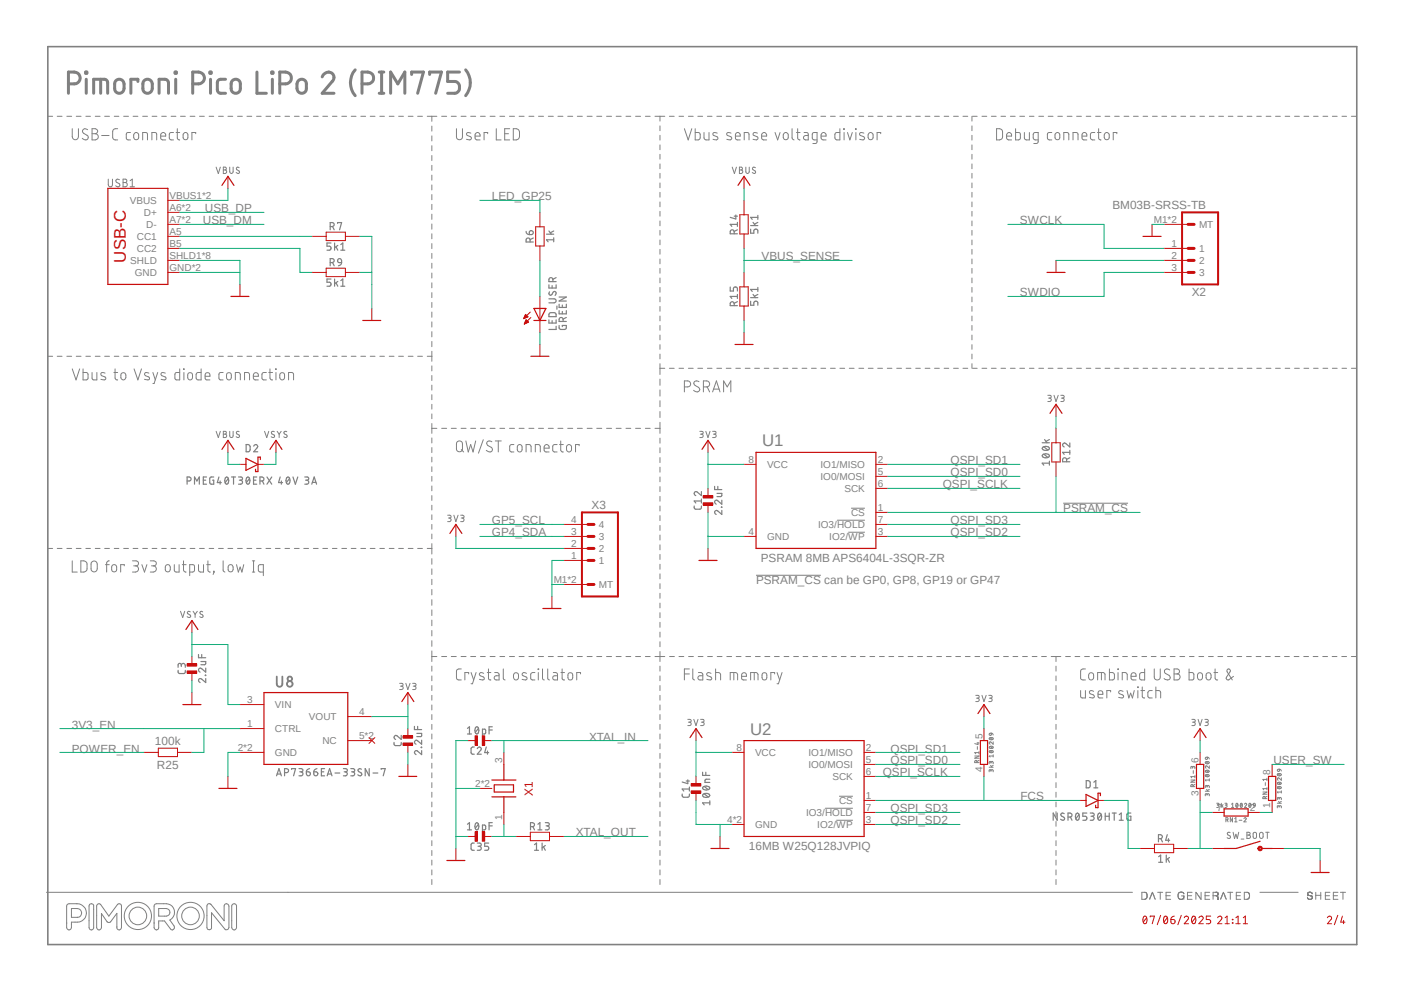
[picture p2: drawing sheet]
<svg xmlns="http://www.w3.org/2000/svg" width="297mm" height="210mm" viewBox="0 0 297 210" stroke-linecap="round" stroke-linejoin="round" font-family="sans-serif">
<defs><g id="words">
<text font-size="3.6" fill="#c90d0c" x="26.6" y="55.5" transform="rotate(-90 26.6 55.5)">USB-C</text>
<g font-size="3.6" fill="#808080">
<text x="161.2" y="94.4">U1</text>
<text x="158.7" y="155.4">U2</text>
</g>
<g font-size="2.5" fill="#808080">
<text x="42.9" y="47.5">USB_DM</text>
<text x="43.3" y="44.9">USB_DP</text>
<text x="104.1" y="42.4">LED_GP25</text>
<text x="215.8" y="47.5">SWCLK</text>
<text x="235.3" y="44.2">BM03B-SRSS-TB</text>
<text x="161.1" y="55.1">VBUS_SENSE</text>
<text x="215.8" y="62.7">SWDIO</text>
<text x="252.1" y="62.7">X2</text>
<text x="201.1" y="98.2">QSPI_SD1</text>
<text x="201.1" y="100.8">QSPI_SD0</text>
<text x="125.1" y="107.6">X3</text>
<text x="199.4" y="103.3">QSPI_SCLK</text>
<text x="104.1" y="110.9">GP5_SCL</text>
<text x="104.1" y="113.5">GP4_SDA</text>
<text x="201.1" y="113.5">QSPI_SD2</text>
<text x="201.1" y="110.9">QSPI_SD3</text>
<text x="224.9" y="108.4">PSRAM_CS</text>
<text x="161" y="118.8">PSRAM 8MB APS6404L-3SQR-ZR</text>
<text x="159.9" y="123.6">PSRAM_CS can be GP0, GP8, GP19 or GP47</text>
<text x="15.2" y="154.1">3V3_EN</text>
<text x="15.2" y="159.2">POWER_EN</text>
<text x="32.8" y="157.5">100k</text>
<text x="124.6" y="156.6">XTAL_IN</text>
<text x="188.4" y="159.2">QSPI_SD1</text>
<text x="188.4" y="161.7">QSPI_SD0</text>
<text x="269.4" y="161.7">USER_SW</text>
<text x="33.2" y="162.6">R25</text>
<text x="186.7" y="164.2">QSPI_SCLK</text>
<text x="188.4" y="171.8">QSPI_SD3</text>
<text x="215.9" y="169.3">FCS</text>
<text x="121.8" y="176.9">XTAL_OUT</text>
<text x="158.4" y="179.7">16MB W25Q128JVPIQ</text>
<text x="188.4" y="174.4">QSPI_SD2</text>
</g>
<text font-size="2.5" fill="#c90d0c" x="112.7" y="168.3" transform="rotate(-90 112.7 168.3)">X1</text>
<g font-size="2.1" fill="#808080">
<text x="27.5" y="43.1">VBUS</text>
<text x="30.4" y="45.7">D+</text>
<text x="35.9" y="42">VBUS1*2</text>
<text x="35.9" y="44.5">A6*2</text>
<text x="35.9" y="47.1">A7*2</text>
<text x="244.1" y="47.1">M1*2</text>
<text x="29" y="50.8">CC1</text>
<text x="29" y="53.3">CC2</text>
<text x="30.9" y="48.2">D-</text>
<text x="35.9" y="49.6">A5</text>
<text x="35.9" y="52.2">B5</text>
<text x="247.8" y="52.2">1</text>
<text x="253.7" y="53.3">1</text>
<text x="253.7" y="48.2">MT</text>
<text x="27.6" y="55.8">SHLD</text>
<text x="28.5" y="58.4">GND</text>
<text x="35.9" y="57.2">GND*2</text>
<text x="35.9" y="54.7">SHLD1*8</text>
<text x="247.8" y="54.7">2</text>
<text x="247.8" y="57.2">3</text>
<text x="253.7" y="55.8">2</text>
<text x="253.7" y="58.4">3</text>
<text x="158.4" y="97.9">8</text>
<text x="162.3" y="99">VCC</text>
<text x="173.6" y="99">IO1/MISO</text>
<text x="173.6" y="101.5">IO0/MOSI</text>
<text x="185.7" y="97.9">2</text>
<text x="185.7" y="100.4">5</text>
<text x="178.6" y="104.1">SCK</text>
<text x="185.7" y="103">6</text>
<text x="120.9" y="113.1">3</text>
<text x="120.9" y="110.6">4</text>
<text x="126.7" y="111.7">4</text>
<text x="158.4" y="113.1">4</text>
<text x="173.1" y="111.7">IO3/HOLD</text>
<text x="180" y="109.1">CS</text>
<text x="185.7" y="113.1">3</text>
<text x="185.7" y="110.6">7</text>
<text x="185.7" y="108">1</text>
<text x="120.9" y="118.2">1</text>
<text x="120.9" y="115.7">2</text>
<text x="126.7" y="119.3">1</text>
<text x="126.7" y="116.8">2</text>
<text x="126.7" y="114.2">3</text>
<text x="162.3" y="114.2">GND</text>
<text x="175.4" y="114.2">IO2/WP</text>
<text x="117.1" y="123.3">M1*2</text>
<text x="126.7" y="124.4">MT</text>
<text x="52.3" y="148.6">3</text>
<text x="58.2" y="149.8">VIN</text>
<text x="52.3" y="153.7">1</text>
<text x="58.2" y="154.9">CTRL</text>
<text x="65.4" y="152.3">VOUT</text>
<text x="75.9" y="151.2">4</text>
<text x="50.3" y="158.8">2*2</text>
<text x="58.2" y="159.9">GND</text>
<text x="68.2" y="157.4">NC</text>
<text x="75.9" y="156.3">5*2</text>
<text x="106.3" y="161.3" transform="rotate(-90 106.3 161.3)">3</text>
<text x="155.8" y="158.8">8</text>
<text x="159.7" y="159.9">VCC</text>
<text x="171" y="159.9">IO1/MISO</text>
<text x="183.1" y="158.8">2</text>
<text x="183.1" y="161.3">5</text>
<text x="207.8" y="156.3" transform="rotate(-90 207.8 156.3)">5</text>
<text x="253.5" y="161.3" transform="rotate(-90 253.5 161.3)">6</text>
<text x="100.5" y="166.4">2*2</text>
<text x="171" y="162.4">IO0/MOSI</text>
<text x="176.1" y="165">SCK</text>
<text x="183.1" y="163.9">6</text>
<text x="207.8" y="163.2" transform="rotate(-90 207.8 163.2)">4</text>
<text x="268.7" y="163.9" transform="rotate(-90 268.7 163.9)">8</text>
<text x="106.3" y="173.4" transform="rotate(-90 106.3 173.4)">1</text>
<text x="170.5" y="172.6">IO3/HOLD</text>
<text x="177.5" y="170.1">CS</text>
<text x="183.1" y="171.5">7</text>
<text x="183.1" y="169">1</text>
<text x="253.5" y="168.3" transform="rotate(-90 253.5 168.3)">3</text>
<text x="257.4" y="171.5">7</text>
<text x="264.4" y="171.5">2</text>
<text x="268.7" y="170.9" transform="rotate(-90 268.7 170.9)">1</text>
<text x="153.8" y="174">4*2</text>
<text x="159.7" y="175.1">GND</text>
<text x="172.9" y="175.1">IO2/WP</text>
<text x="183.1" y="174">3</text>
</g>
</g></defs>
<path d="M9.6 9.5l277.8 190.8M287.4 9.5l-277.8 190.8" fill="none" stroke="#fff" stroke-width=".21"/>
<g fill="none" stroke="#808080" stroke-width=".21">
<path d="M10.1 24.6h1M12.1 24.6h1M14.1 24.6h1.1M16.1 24.6h1M18.2 24.6h.9M20.2 24.6h1M22.1 24.6h1.1M22.9 37.9v1.1a.45 .45 0 0 0 .4 .5 .45 .45 0 0 0 .5-.5v-1.1M24.2 24.6h.9M25.3 38l-.6-.1a.38 .38 0 0 0 0 .7l.5 .2a.37 .37 0 0 1 .1 .4 .37 .37 0 0 1-.3 .3l-.5-.2M26 37.9h.7a.37 .37 0 0 1 .1 .4 .37 .37 0 0 1-.3 .3l.2 .1a.46 .46 0 0 1 .2 .4 .46 .46 0 0 1-.4 .4h-.5zM26 38.6h.5"/>
<path d="M26.2 24.6h1M27.5 39.5h.9M27.5 38.2l.5-.3v1.6M28.2 24.6h1M30.2 24.6h1M32.2 24.6h1M34.2 24.6h1M36.2 24.6h1M38.2 24.6h1M40.2 24.6h1M42.2 24.6h1M44.2 24.6h1"/>
<path d="M45.7 35.3l.5 1.4 .4-1.4M46.2 24.6h1M47.2 35.3h.4l.3 .3-.1 .3h-.2a.38 .38 0 0 1 .4 .4 .38 .38 0 0 1-.4 .4h-.4zM47.2 35.9h.4M48.2 24.6h1M48.6 35.3v1l.3 .4 .4-.2v-1.2M50.2 24.6h1.1M50.6 35.5l-.5-.1-.1 .2 .6 .6v.3l-.2 .2-.4-.2M52.2 24.6h1.1M54.3 24.6h.9M56.3 24.6h1M58.3 24.6h1"/>
<path d="M60.3 24.6h1M62.3 24.6h1M64.3 24.6h1M66.3 24.6h1M68.3 24.6h1M70.3 24.6h1M72.3 24.6h1M74.3 24.6h1M76.3 24.6h1M78.3 24.6h1M80.3 24.6h1M82.3 24.6h1.1"/>
<path d="M84.3 24.6h1M86.4 24.6h1M88.3 24.6h1.1M90.4 24.6h2M91.4 24.6v1.1M91.4 26.7v1M91.4 28.7v1.1M91.4 30.8v1.1M91.4 32.9v1.1M91.4 35v1M91.4 37v1.1M91.4 39.1v1.1"/>
<path d="M93.4 24.6h1.1M95.5 24.6h1M96.6 27.2v1.7a.64 .64 0 0 0 .6 .7 .64 .64 0 0 0 .6-.7v-1.7M97.5 24.6h1.1M99.6 24.6h1M99.6 28.2a.57 .57 0 0 0-.9 .2l.1 .2 .9 .4a.38 .38 0 0 1-.3 .6l-.7-.1M100.5 28.8h1.1a.55 .55 0 0 0-.4-.8 .55 .55 0 0 0-.7 .5v.9l.4 .2h.7M101.6 24.6h1.1M103.2 28.3v-.3h-.8v1.6M103.7 24.6h1M105 27.2v2.4h1M105.7 24.6h1.1"/>
<path d="M106.8 28.3h.8M107.8 24.6h1M107.8 27.2h-1v2.4h1M108.6 27.2h.6a.73 .73 0 0 1 .7 .7v1a.73 .73 0 0 1-.7 .7h-.6zM109.8 24.6h1.1M111.9 24.6h1M113.9 24.6h1.1M116 24.6h1.1M118 24.6h1.1M120.1 24.6h1.1M122.1 24.6h1.1M124.2 24.6h1.1"/>
<path d="M126.2 24.6h1.1M128.3 24.6h1.1M130.3 24.6h1.1M132.4 24.6h1M134.5 24.6h1M136.5 24.6h1M138.6 24.6h2M139.6 24.6v1M139.6 26.6v1M139.6 28.6v1M139.6 30.6v1.1M139.6 32.6v1.1"/>
<path d="M139.6 34.7v1M139.6 36.7v1M139.6 38.7v1M141.6 24.6h1M143.6 24.6h1M145.6 24.6h1M147.6 24.6h1M149.6 24.6h1M151.6 24.6h1.1M153.6 24.6h1M154.9 35.3l.5 1.4 .4-1.4M155.7 24.6h.9"/>
<path d="M156.4 35.3h.4l.3 .3-.1 .3h-.2a.38 .38 0 0 1 .3 .4 .38 .38 0 0 1-.3 .4h-.4zM156.4 35.9h.4M157.6 24.6h1.1M157.8 35.3v1.2l.3 .2 .4-.2v-1.2M159.6 24.6h1.1M159.8 35.5l-.5-.1-.1 .2 .6 .6v.3l-.2 .2-.5-.2M161.7 24.6h.9M163.7 24.6h1M165.7 24.6h1M167.6 24.6h1.1M169.7 24.6h1M171.7 24.6h1"/>
<path d="M173.7 24.6h1M175.7 24.6h1M177.7 24.6h1M179.7 24.6h1M181.7 24.6h1M183.7 24.6h1M185.7 24.6h1M187.7 24.6h1M189.7 24.6h1M191.7 24.6h1M193.7 24.6h1M195.7 24.6h1"/>
<path d="M197.7 24.6h1M199.7 24.6h1M201.7 24.6h1M203.7 24.6h1M205.6 24.6v1M205.6 26.6v1M205.6 28.6v1M205.6 30.6v1.1M205.6 32.6v1.1M205.6 34.7v1M205.6 36.7v1M205.6 38.7v1"/>
<path d="M205.7 24.6h1M207.7 24.6h1M209.7 24.6h1M211.8 24.6h.9M213.7 24.6h1.1M215.7 24.6h1M217.8 24.6h.9M219.8 24.6h1M221.7 24.6h1.1M223.8 24.6h.9M225.8 24.6h1M227.8 24.6h1"/>
<path d="M229.8 24.6h1M231.8 24.6h1M233.8 24.6h1M235.8 24.6h1M237.8 24.6h1M239.8 24.6h1M241.8 24.6h1M243.8 24.6h1M245.8 24.6h1M247.8 24.6h1M249.8 24.6h1M251.8 24.6h1"/>
<path d="M253.8 24.6h1M255.8 24.6h1M257.8 24.6h1M259.8 24.6h1M261.8 24.6h1M263.8 24.6h1M265.9 24.6h.9M267.8 24.6h1.1M269.8 24.6h1M271.9 24.6h.9M273.9 24.6h1M275.8 24.6h1.1"/>
<path d="M277.9 24.6h.9M279.9 24.6h1M281.9 24.6h1M283.9 24.6h1M285.9 24.6h1M91.4 41.1v1.1M91.4 43.2v1.1M91.4 45.3v1.1M91.4 47.4v1.1M91.4 49.4v1.1M91.4 51.5v1.1M91.4 53.6v1.1"/>
<path d="M91.4 55.7v1M91.4 57.7v1.1M91.4 59.8v1.1M139.6 40.7v1M139.6 42.7v1M139.6 44.7v1M139.6 46.7v1.1M139.6 48.7v1M139.6 50.8v1M139.6 52.7v1.1M139.6 54.8v1M139.6 56.8v1"/>
<path d="M139.6 58.8v1M205.6 40.7v1M205.6 42.7v1M205.6 44.7v1M205.6 46.7v1.1M205.6 48.7v1M205.6 50.8v1M205.6 52.7v1.1M205.6 54.8v1M205.6 56.8v1M205.6 58.8v1M10.1 75.4h1"/>
<path d="M12.1 75.4h1M14.1 75.4h1.1M16.1 75.4h1M18.2 75.4h.9M20.2 75.4h1M22.1 75.4h1.1M24.2 75.4h.9M26.2 75.4h1M28.2 75.4h1M30.2 75.4h1M32.2 75.4h1M34.2 75.4h1"/>
<path d="M36.2 75.4h1M38.2 75.4h1M40.2 75.4h1M42.2 75.4h1M44.2 75.4h1M46.2 75.4h1M48.2 75.4h1M50.2 75.4h1.1M52.2 75.4h1.1M54.3 75.4h.9M56.3 75.4h1M58.3 75.4h1"/>
<path d="M60.3 75.4h1M62.3 75.4h1M64.3 75.4h1M66.3 75.4h1M68.3 75.4h1M70.3 75.4h1M72.3 75.4h1M74.3 75.4h1M76.3 75.4h1M78.3 75.4h1M80.3 75.4h1M82.3 75.4h1.1"/>
<path d="M84.3 75.4h1M86.4 75.4h1M88.3 75.4h1.1M90.4 75.4h1M91.4 61.9v1M91.4 64v1M91.4 66v1.1M91.4 68.1v1.1M91.4 70.1v1.1M91.4 72.2v1.1M91.4 74.3v2.1M91.4 77.4v1"/>
<path d="M91.4 79.4v1.1M139.6 60.8v1M139.6 62.8v1M139.6 64.8v1M139.6 66.8v1.1M139.6 68.8v1M139.6 70.9v1M139.6 72.9v1M139.6 74.9v1M139.6 76.9v2.3M139.6 77.9h1M141.6 77.9h1"/>
<path d="M143.6 77.9h1M145.6 77.9h1M147.6 77.9h1M149.6 77.9h1M151.6 77.9h1.1M153.6 77.9h1M155.7 77.9h.9M157.6 77.9h1.1M159.6 77.9h1.1M161.7 77.9h.9M163.7 77.9h1M165.7 77.9h1"/>
<path d="M167.6 77.9h1.1M169.7 77.9h1M171.7 77.9h1M173.7 77.9h1M175.7 77.9h1M177.7 77.9h1M179.7 77.9h1M181.7 77.9h1M183.7 77.9h1M185.7 77.9h1M187.7 77.9h1M189.7 77.9h1"/>
<path d="M191.7 77.9h1M193.7 77.9h1M195.7 77.9h1M197.7 77.9h1M199.7 77.9h1M201.7 77.9h1M203.7 77.9h1M205.6 60.8v1M205.6 62.8v1M205.6 64.8v1M205.6 66.8v1.1M205.6 68.8v1"/>
<path d="M205.6 70.9v1M205.6 72.9v1M205.6 74.9v1M205.6 76.9v1M205.7 77.9h1M207.7 77.9h1M209.7 77.9h1M211.8 77.9h.9M213.7 77.9h1.1M215.7 77.9h1M217.8 77.9h.9M219.8 77.9h1"/>
<path d="M221.7 77.9h1.1M223.8 77.9h.9M225.8 77.9h1M227.8 77.9h1M229.8 77.9h1M231.8 77.9h1M233.8 77.9h1M235.8 77.9h1M237.8 77.9h1M239.8 77.9h1M241.8 77.9h1M243.8 77.9h1"/>
<path d="M245.8 77.9h1M247.8 77.9h1M249.8 77.9h1M251.8 77.9h1M253.8 77.9h1M255.8 77.9h1M257.8 77.9h1M259.8 77.9h1M261.8 77.9h1M263.8 77.9h1M265.9 77.9h.9M267.8 77.9h1.1"/>
<path d="M269.8 77.9h1M271.9 77.9h.9M273.9 77.9h1M275.8 77.9h1.1M277.9 77.9h.9M279.9 77.9h1M281.9 77.9h1M283.9 77.9h1M285.9 77.9h1M45.7 91.2l.5 1.3 .4-1.3M47.2 91.2l.6 .1 .1 .3-.3 .2 .2 .1a.37 .37 0 0 1 .2 .4 .37 .37 0 0 1-.4 .2h-.4zM47.2 91.8h.4"/>
<path d="M48.6 91.2v1.2a.37 .37 0 0 0 .5 .1 .37 .37 0 0 0 .2-.3v-1M50.6 91.3h-.5l-.1 .2 .1 .3 .5 .3v.3l-.2 .1-.4-.1M56 91.2l.4 1.3 .5-1.3M58 91.3h-.5l-.1 .2 .1 .3 .6 .3v.3l-.3 .1-.4-.1M58.6 91.2l.5 .6M59.1 91.8v.7M59.5 91.2l-.4 .6M60.7 91.3h-.5l-.1 .4 .6 .4v.3l-.2 .1-.5-.1M91.4 81.4v1.1M91.4 83.5v1M91.4 85.5v1M91.4 87.5v1.1"/>
<path d="M91.4 89.6v2.1M91.4 92.6v1.1M91.4 94.7v1M91.4 96.7v1M91.4 98.7v1M91.4 90.6h1M93.4 90.6h1.1M95.5 90.6h1M96.8 93.4a.65 .65 0 0 1 .7-.1 .65 .65 0 0 1 .3 .6v1.1a.64 .64 0 0 1-.6 .6 .64 .64 0 0 1-.6-.6v-1.1zM97.5 90.6h1.1M97.6 95.1l.5 .5M98.6 93.3l.5 2.3 .5-1.6 .5 1.6 .5-2.3"/>
<path d="M99.6 90.6h1M101.6 90.6h1.1M102.2 93l-1 2.8M103.7 90.6h1M104.1 93.4l-.8-.1a.51 .51 0 0 0-.4 .4 .51 .51 0 0 0 .3 .5l.7 .4a.58 .58 0 0 1 .1 .9 .58 .58 0 0 1-.9-.1l-.2-.2M104.8 93.3h1.2M105.4 93.3v2.3M105.7 90.6h1.1M107.8 90.6h1M108.7 94l-.7 .1-.2 .3 .1 1 .3 .2h.5M109.6 94.1a.5 .5 0 0 1 .6 0 .5 .5 0 0 1 .2 .4v.6a.51 .51 0 0 1-.5 .5 .51 .51 0 0 1-.5-.5zM109.8 90.6h1.1"/>
<path d="M111.3 95.6v-1.6l.8 .1 .2 .1 .1 1.4M111.9 90.6h1M113.2 95.6v-1.6l.9 .1 .1 .1 .1 1.4M113.9 90.6h1.1M115.1 94.8h1.1a.55 .55 0 0 0-.4-.8 .55 .55 0 0 0-.7 .5v.7l.2 .3 .9 .1M116 90.6h1.1M117.9 94l-.8 .1-.2 .3 .1 1 .3 .2h.6M118 90.6h1.1M118.4 94h.8M118.6 93.3v1.9a.43 .43 0 0 0 .6 .4M120.1 94.1a.5 .5 0 0 1 .5 0 .5 .5 0 0 1 .3 .4v.6a.53 .53 0 0 1-.5 .5 .53 .53 0 0 1-.6-.5l.1-.8zM120.1 90.6h1.1"/>
<path d="M122.1 90.6h1.1M122.5 94.3v-.3h-.7v1.6M124.2 90.6h1.1M126.2 90.6h1.1M128.3 90.6h1.1M130.3 90.6h1.1M132.4 90.6h1M134.5 90.6h1M136.5 90.6h1M138.6 90.6h1M139.6 80.2v1.3M139.6 82.5v1.3"/>
<path d="M139.6 84.8v1.2M139.6 87v1.3M139.6 89.3v2.4M139.6 92.7v1M139.6 94.7v1.1M139.6 96.8v1M139.6 98.8v1.1M148 91.2l.8 .2-.2 .3-.4 .1M148.4 91.8l.2 .1a.37 .37 0 0 1 .1 .4 .37 .37 0 0 1-.3 .2h-.4M149.3 91.2l.5 1.3 .4-1.3M150.7 91.2h.5l.3 .2-.1 .3-.5 .1M151.1 91.8l.4 .2v.4l-.8 .1"/>
<path d="M221.7 83.6l.6 .1 .1 .1-.1 .3-.5 .1M222 84.2l.3 .2v.4l-.6 .1M223 83.6l.4 1.3 .5-1.3M224.4 83.6l.6 .1 .1 .1-.1 .3-.5 .1M224.7 84.2h.3a.37 .37 0 0 1 .1 .5 .37 .37 0 0 1-.4 .2h-.3M10.1 116h1M12.1 116h1M14.1 116h1.1M16.1 116h1M18.2 116h.9M20.2 116h1M22.1 116h1.1"/>
<path d="M24.2 116h.9M26.2 116h1M28.2 116h1M30.2 116h1M32.2 116h1M34.2 116h1M36.2 116h1M38.2 116h1M40.2 116h1M42.2 116h1M44.2 116h1M46.2 116h1"/>
<path d="M48.2 116h1M50.2 116h1.1M52.2 116h1.1M54.3 116h.9M56.3 116h1M58.3 116h1M60.3 116h1M62.3 116h1M64.3 116h1M66.3 116h1M68.3 116h1M70.3 116h1"/>
<path d="M72.3 116h1M74.3 116h1M76.3 116h1M78.3 116h1M80.3 116h1M82.3 116h1.1M84.3 116h1M86.4 116h1M88.3 116h1.1M90.4 116h1M91.4 100.8v1M91.4 102.8v1"/>
<path d="M91.4 104.8v1M91.4 106.8v1.1M91.4 108.9v1M91.4 110.9v1M91.4 112.9v1.1M91.4 115v2.2M91.4 118.2v1.1M94.7 109h.5l.2 .2-.1 .3-.4 .1M95.1 109.6a.38 .38 0 0 1 .4 .3 .38 .38 0 0 1-.4 .4h-.4M96 109l.4 1.3 .5-1.3M97.5 109h.4l.3 .2-.2 .3-.4 .1M97.8 109.6a.38 .38 0 0 1 .4 .3 .38 .38 0 0 1-.4 .4h-.3"/>
<path d="M139.6 100.9v1M139.6 102.9v1.1M139.6 105v1M139.6 107v1.1M139.6 109.1v1M139.6 111.1v1.1M139.6 113.2v1M139.6 115.2v1.1M139.6 117.3v1M139.6 119.3v1.1M177.1 110h5.9M179.5 112.6h3.5"/>
<path d="M180 107.5h3M224.9 106.4h13.7M38.2 129.3l.5 1.3 .4-1.3M40.3 129.4l-.4-.1-.3 .3 .7 .6v.3l-.3 .1-.4-.2M40.9 129.3l.4 .6M41.3 129.9v.7M41.7 129.3l-.4 .6M42.9 129.4l-.5-.1-.1 .3 .1 .2 .4 .2 .1 .5-.2 .1-.5-.2M91.4 120.3v1.2M91.4 122.5v1.2M91.4 124.7v1.1M91.4 126.8v1.2"/>
<path d="M91.4 129v1.2M91.4 131.1v1.2M91.4 133.3v1.2M91.4 135.5v1.2M91.4 137.7v2.2M91.4 138.9h1M93.4 138.9h1.1M95.5 138.9h1M97.5 138.9h1.1M99.6 138.9h1M101.6 138.9h1.1M103.7 138.9h1"/>
<path d="M105.7 138.9h1.1M107.8 138.9h1M109.8 138.9h1.1M111.9 138.9h1M113.9 138.9h1.1M116 138.9h1.1M118 138.9h1.1M120.1 138.9h1.1M122.1 138.9h1.1M124.2 138.9h1.1M126.2 138.9h1.1M128.3 138.9h1.1"/>
<path d="M130.3 138.9h1.1M132.4 138.9h1M134.5 138.9h1M136.5 138.9h1M138.6 138.9h2M139.6 121.4v1M139.6 123.4v1.1M139.6 125.5v1M139.6 127.6v1M139.6 129.6v1M139.6 131.6v1.1M139.6 133.7v1"/>
<path d="M139.6 135.7v1.1M139.6 137.8v2.1M141.6 138.9h1.1M143.6 138.9h1.1M145.7 138.9h1M147.7 138.9h1M149.7 138.9h1M151.7 138.9h1M153.8 138.9h1M155.7 138.9h1.1M157.8 138.9h1M159.8 138.9h1"/>
<path d="M159.9 121.7h13.8M161.8 138.9h1.1M163.8 138.9h1M165.9 138.9h1M167.9 138.9h1M169.9 138.9h1M171.9 138.9h1M173.9 138.9h1.1M175.9 138.9h1.1M178 138.9h1M180 138.9h1M182 138.9h1"/>
<path d="M184 138.9h1M186.1 138.9h1M188 138.9h1.1M190.1 138.9h1M192.1 138.9h1M194.1 138.9h1.1M196.1 138.9h1M198.2 138.9h1M200.2 138.9h1M202.2 138.9h1M204.2 138.9h1M206.2 138.9h1.1"/>
<path d="M208.2 138.9h1.1M210.3 138.9h1M212.3 138.9h1M214.3 138.9h1M216.3 138.9h1M218.4 138.9h1M220.3 138.9h1.1M222.4 138.9h2M223.4 138.9v1M225.4 138.9h1M227.4 138.9h1M229.4 138.9h1.1"/>
<path d="M231.5 138.9h1M233.5 138.9h1M235.5 138.9h1M237.5 138.9h1M239.5 138.9h1M241.6 138.9h1M243.5 138.9h1.1M245.6 138.9h1M247.6 138.9h1M249.6 138.9h1M251.6 138.9h1M253.6 138.9h1"/>
<path d="M255.7 138.9h1M257.6 138.9h1.1M259.7 138.9h1M261.7 138.9h1M263.7 138.9h1M265.7 138.9h1M267.7 138.9h1M269.7 138.9h1.1M271.7 138.9h1.1M273.8 138.9h1M275.8 138.9h1M277.8 138.9h1"/>
<path d="M279.8 138.9h1M281.8 138.9h1M283.8 138.9h1.1M285.9 138.9h1M84.5 144.5l.7 .1 .1 .1-.1 .4h-.5M84.9 145.1l.4 .2v.4l-.8 .1M85.9 144.5l.4 1.3 .4-1.3M87.3 144.5l.6 .1 .1 .1-.1 .4h-.5M87.7 145.1l.1 .1a.37 .37 0 0 1 .2 .4 .37 .37 0 0 1-.3 .2h-.4M91.4 140.9v1M91.4 143v1M91.4 145v1"/>
<path d="M91.4 147.1v1M91.4 149.1v1.1M91.4 151.1v1.1M91.4 153.2v1.1M91.4 155.2v1.1M91.4 157.3v1.1M91.4 159.3v1.1M97.6 141.5h-.5l-.5 .2v1.6a.45 .45 0 0 0 .5 .5h.5M99.1 142.5v-.3h-.8v1.6M99.7 142.2l.5 1.6M100.7 142.2l-.8 2.4h-.2M102.3 142.4a.57 .57 0 0 0-.9 .1l.2 .4 .8 .4v.3a.84 .84 0 0 1-1 .1"/>
<path d="M103.1 142.2h.7M103.3 141.5v1.9a.38 .38 0 0 0 .5 .4M104.6 142.2h.6l.3 .3 .1 1.3h-.6a.45 .45 0 0 1-.4-.3 .45 .45 0 0 1 .2-.5l.8-.1M106.5 141.5v1.9v.2l.3 .2M108.8 142.4a.54 .54 0 0 1 .9 .4v.5a.53 .53 0 0 1-.5 .5 .53 .53 0 0 1-.6-.5v-.5zM111.4 142.4a.57 .57 0 0 0-.9 .1v.3l1 .5a.34 .34 0 0 1-.3 .5l-.8-.1M113.2 142.2h-.6l-.3 .3v.2v.9l.9 .2M113.8 141.5l.2 .1zM113.9 142.2v1.6M114.8 141.5v1.9v.2l.3 .2M115.9 141.5v1.9v.2l.3 .2M117.1 142.2h.5l.3 .3v1.3h-.5a.45 .45 0 0 1-.5-.4 .45 .45 0 0 1 .5-.5h.5"/>
<path d="M118.7 142.2h.7M118.9 141.5v1.9a.38 .38 0 0 0 .5 .4M120.3 142.4a.53 .53 0 0 1 .6-.1 .53 .53 0 0 1 .3 .5v.5a.51 .51 0 0 1-.6 .5 .51 .51 0 0 1-.5-.5zM122.8 142.5v-.3h-.8v1.6M139.6 140.9v1M139.6 143v1M139.6 145v1M139.6 147.1v1M139.6 149.1v1.1M139.6 151.1v1.1M139.6 153.2v1.1M139.6 155.2v1.1"/>
<path d="M139.6 157.3v1.1M139.6 159.3v1.1M144.8 142.5h1M145.5 152.1l.6 .1 .1 .2-.1 .3h-.5M145.8 152.7l.2 .1a.37 .37 0 0 1 .2 .4 .37 .37 0 0 1-.4 .3h-.3M145.8 141.5h-1v2.3M146.6 141.5v1.9v.2l.3 .2M146.8 152.1l.4 1.4 .5-1.4M147.7 142.2h.6l.3 .3 .1 1.3h-.6a.45 .45 0 0 1-.5-.3 .45 .45 0 0 1 .3-.5l.8-.1M148.2 152.1l.6 .1 .1 .2-.1 .3h-.4M148.6 152.7l.3 .2v.4l-.7 .2M150.4 142.4a.57 .57 0 0 0-.9 .1l.2 .4 .8 .4v.3a.8 .8 0 0 1-1 .1"/>
<path d="M151.4 142.2h.6l.4 .3v1.3M151.4 141.5v2.3M154.5 143.8v-1.6l1.3 .1 .2 .4v1.1M155.2 142.2v1.6M156.9 143h1a.54 .54 0 0 0-.3-.7 .54 .54 0 0 0-.7 .5v.8l.4 .2h.6M158.8 143.8v-1.6l1.3 .1 .3 .4v1.1M159.6 142.2v1.6M161.4 142.4a.53 .53 0 0 1 .5-.1 .53 .53 0 0 1 .3 .5v.5a.51 .51 0 0 1-.5 .5 .51 .51 0 0 1-.5-.5zM163.9 142.5v-.3h-.8v1.6M164.4 142.2l.5 1.6M165.4 142.2l-.7 2.4h-.3M206.2 159.9h.9l-.9 .5h.9"/>
<path d="M206.4 147.1h.7v.2v.3l-.5 .1M206.7 157.1h.4M206.8 157.9v.6M206.8 147.7l.3 .1v.4l-.7 .2M206.9 157v.5l-.7-.2M207.1 159.2h-.9l.2 .2M207.1 159v.4M207.7 147.1l.5 1.3 .4-1.3M209.2 147.1h.6l.1 .2-.1 .3-.5 .1M209.3 158.9a.45 .45 0 0 1 .5-.2 .45 .45 0 0 1 .3 .4 .49 .49 0 0 1-.8-.2zM209.3 157.9a.45 .45 0 0 1 .5-.1 .45 .45 0 0 1 .3 .4 .45 .45 0 0 1-.5 .1 .45 .45 0 0 1-.3-.4zM209.3 156.1a.45 .45 0 0 1 .5-.1 .45 .45 0 0 1 .3 .3 .45 .45 0 0 1-.5 .2 .45 .45 0 0 1-.3-.4z"/>
<path d="M209.3 155.1h.4v.4l-.4-.1zM209.5 158.8l.4 .4M209.5 157.9l.4 .3M209.5 156l.4 .4M209.5 147.7h.2a.37 .37 0 0 1 .2 .4 .37 .37 0 0 1-.4 .3h-.3M209.7 155.1h.2l.2 .3M210.1 156.9v.5l-.7-.5-.1 .2 .2 .3M210.1 159.6v.5M210.1 159.9h-.8l.2 .2M223.4 140.9v1M223.4 143v1M223.4 145v1"/>
<path d="M223.4 147.1v1M223.4 149.1v1.1M223.4 151.1v1.1M223.4 153.2v1.1M223.4 155.2v1.1M223.4 157.3v1.1M223.4 159.3v1.1M228.6 146v1.4l.4 .2h.6v-1.6M229.6 141.5h-.5l-.5 .2v1.6a.45 .45 0 0 0 .5 .5h.5M230.5 142.4a.54 .54 0 0 1 .9 .4v.5a.53 .53 0 0 1-.6 .5 .53 .53 0 0 1-.5-.5v-.5zM231.4 146.2a.59 .59 0 0 0-.9 .1v.3l.8 .4 .2 .4a.8 .8 0 0 1-1 .1M232.2 143.8v-1.6h1.2l.3 .3 .1 1.3"/>
<path d="M232.3 146.9h1a.54 .54 0 0 0-.4-.8 .54 .54 0 0 0-.6 .5v.6l.2 .4h.8M233 142.2v1.6M234.7 141.5v2.3h.8l.3-.4-.1-.9-.4-.3h-.6M234.9 146.3v-.3h-.8v1.6M236.5 141.5l.1 .1zM236.5 142.2v1.6M237.4 143.8v-1.6h.6l.4 .3 .1 1.3M237.6 146.2a.57 .57 0 0 0-.9 .1v.3l1 .5a.34 .34 0 0 1-.3 .5l-.8-.1M238.4 146l.4 1.6 .4-1 .4 1 .3-1.6M239.3 143h1a.55 .55 0 0 0-.4-.7 .55 .55 0 0 0-.6 .5v.6l.2 .4h.8M240.7 145.3l.1 .1zM240.7 146v1.6"/>
<path d="M241.3 146h.8M241.6 145.3v1.9a.38 .38 0 0 0 .5 .4M242.1 141.5v2.3h-.8l-.2-.4v-.9l.4-.3h.6M243.8 146l-.8 .1-.2 .4 .1 .9 .9 .2M244.2 141.5v1.7a.64 .64 0 0 0 .6 .6 .64 .64 0 0 0 .6-.6v-1.7M244.5 146h.7l.3 .3v1.3M244.5 145.3v2.3M247.4 141.7a.61 .61 0 0 0-.8-.2 .61 .61 0 0 0-.2 .8l.9 .5a.54 .54 0 0 1 .2 .8 .54 .54 0 0 1-.7 .2l-.5-.3M248.4 141.5h.6a.53 .53 0 0 1 .5 .5 .53 .53 0 0 1-.5 .5 .64 .64 0 0 1 .7 .7 .64 .64 0 0 1-.7 .6h-.6zM248.4 142.5h.6M251.5 141.5v2.3h.9a1.36 1.36 0 0 0 .1-1.3l-.3-.3h-.7M252.1 152.1l.6 .1 .2 .2-.2 .3h-.4"/>
<path d="M252.5 152.7l.2 .1a.37 .37 0 0 1 .1 .4 .37 .37 0 0 1-.3 .3h-.4M253.4 152.1l.5 1.4 .4-1.4M253.5 142.4a.54 .54 0 0 1 .9 .4v.5a.53 .53 0 0 1-.5 .5 .53 .53 0 0 1-.6-.5v-.5zM254.9 152.1l.6 .1 .1 .2-.1 .3h-.5M255.2 152.7l.2 .1a.37 .37 0 0 1 .2 .4 .37 .37 0 0 1-.4 .3h-.3M255.4 142.4a.54 .54 0 0 1 .8 .4v.5a.53 .53 0 0 1-.5 .5 .53 .53 0 0 1-.6-.5l.1-.8zM256.8 142.2h.8M257 141.5v1.9a.43 .43 0 0 0 .6 .4M260.9 143l-1 .8-.4-.2v-.4l.7-1.1a.39 .39 0 0 0 0-.5 .39 .39 0 0 0-.5-.1l-.1 .6 1.1 1.7M91.4 161.4v1.1M91.4 163.4v1.1M91.4 165.5v1.1"/>
<path d="M91.4 167.6v1M91.4 169.6v1M91.4 171.7v1M91.4 173.7v1.1M91.4 175.8v1M91.4 177.8v1.1M91.4 179.9v1M139.6 161.4v1.1M139.6 163.4v1.1M139.6 165.5v1.1M139.6 167.6v1M139.6 169.6v1"/>
<path d="M139.6 171.7v1M139.6 173.7v1.1M139.6 175.8v1M139.6 177.8v1.1M139.6 179.9v1M174.5 170.9h5.9M176.9 173.5h3.5M177.5 168.4h2.9M206.7 161.3l-.2-.5-.3 .1v.4h.9M207.1 160.8l-.4 .2M209.3 162.3h.8M209.5 161.9l.3 .4"/>
<path d="M209.6 163l.4-.2 .1 .4M209.6 163.2v-.4h-.2l-.1 .4M209.6 161.3l.4-.3 .1 .5M209.6 161.4v-.3l-.2-.1-.1 .5M210.1 161.9l-.4 .2M223.4 161.4v1.1M223.4 163.4v1.1M223.4 165.5v1.1M223.4 167.6v1M223.4 169.6v1M223.4 171.7v1M223.4 173.7v1.1"/>
<path d="M223.4 175.8v1M223.4 177.8v1.1M223.4 179.9v1M251.9 165h.9l-.9 .4h.9M252.3 162.3l.3-.2 .2 .5M252.3 162.5v-.4h-.2l-.2 .5M252.4 166.4l-.1-.4h-.3l-.1 .4h.9M252.4 163v.6M252.8 165.9l-.4 .2M252.8 164.3h-.9l.2 .2M252.8 164v.5M255 164a.44 .44 0 0 1 .5-.2 .44 .44 0 0 1 .3 .4 .49 .49 0 0 1-.8-.2z"/>
<path d="M255 163a.44 .44 0 0 1 .5-.2 .44 .44 0 0 1 .3 .4 .45 .45 0 0 1-.5 .2 .45 .45 0 0 1-.3-.4zM255 161.2a.44 .44 0 0 1 .5-.2 .44 .44 0 0 1 .3 .4 .45 .45 0 0 1-.5 .2 .45 .45 0 0 1-.3-.4zM255 167.3h.8M255.1 160.2l.3-.1v.5l-.4-.1zM255.1 163.9l.6 .4M255.1 162.9l.6 .4M255.1 161.1l.6 .4M255.2 167l.3 .3M255.4 168.1l.3-.2 .1 .4M255.4 168.2l-.1-.3h-.2l-.1 .4M255.4 166.4l.3-.3 .1 .5M255.4 166.5l-.1-.3-.2-.1-.1 .5"/>
<path d="M255.4 160.1l.3 .1 .1 .3M255.8 162v.5l-.4-.4-.3-.1-.1 .2 .1 .3M255.8 164.7v.5M255.8 167l-.4 .2M255.8 165h-.8l.1 .2M257.4 169.9l.5 .1-.2 .3M257.5 170.3h.2M257.6 170.3l.3 .3-.5 .2M258.4 169.9v.9M258.5 170.3l.2 .5M258.7 170.2l-.3 .3M259.1 169.9l.5 .1-.1 .2-.3 .1"/>
<path d="M259.3 170.3h.2l.1 .3-.5 .2M259.3 173.4l.5-.1-.1-.3-.4-.1v.9M259.6 173.4l.2 .4M260.2 176.1h-.4l-.2 .2 .2 .3 .5 .3v.3l-.3 .1-.4-.1M260.5 170.8h.5M260.5 170.1l.3-.2v.9M260.7 172.9v.9l-.4-.9v.9M260.9 176l.3 1.3 .3-.9 .2 .9 .3-1.3M261.2 173.1l.3-.2v.9M261.2 173.8h.5M261.5 170l.1-.1a.41 .41 0 0 1 .3 .4 .41 .41 0 0 1-.3 .4l-.2-.4zM261.9 170.1l-.4 .5"/>
<path d="M262.1 173.5h.6M262.5 169.9a.41 .41 0 0 1 .3 .4 .41 .41 0 0 1-.3 .4l-.2-.4zM262.6 177.5h.5M262.8 170.1l-.4 .5M263.1 173.1l.3-.2 .2 .2-.5 .7h.6M263.3 170.1l.2-.2 .2 .1v.2l-.4 .6h.4M263.8 176l.7 .2v.2l-.3 .2 .3 .4-.2 .3h-.5zM263.8 176.6h.4M264.3 169.9a.4 .4 0 0 1 .4 .4 .4 .4 0 0 1-.4 .4l-.1-.4zM264.6 170.1l-.4 .5M265.1 170h.4l.1 .3h-.4zM265.1 176.2a.37 .37 0 0 1 .4-.2 .37 .37 0 0 1 .3 .4v.8a.37 .37 0 0 1-.5 .1 .37 .37 0 0 1-.2-.3z"/>
<path d="M265.6 170.3l-.1 .3-.3 .2M266.5 176.2a.37 .37 0 0 1 .4-.2 .37 .37 0 0 1 .3 .4v.6a.37 .37 0 0 1-.3 .3 .37 .37 0 0 1-.4-.1zM267.2 167.5h.8l-.8 .5h.8M267.6 168.9v-.4l-.3-.1-.1 .5h.8M267.7 165.5v.6M267.8 176h.7M268 168.4l-.4 .2M268 166.8h-.8l.1 .2M268 164.6v.5M268 166.6v.4M268 164.8h-.8l.1 .3M268.1 176v1.3"/>
<path d="M270.2 165.6a.44 .44 0 0 1 .5-.2 .44 .44 0 0 1 .3 .4 .45 .45 0 0 1-.5 .1 .45 .45 0 0 1-.3-.3zM270.2 169.9h.9M270.3 166.4l.3-.1 .4 .2a.41 .41 0 0 1-.4 .3 .41 .41 0 0 1-.4-.3zM270.3 163.7h.7a.41 .41 0 0 1-.4 .4 .41 .41 0 0 1-.4-.4zM270.3 162.7h.4l-.1 .4h-.3zM270.4 166.4l.4 .4M270.4 165.5l.4 .4M270.4 163.7l.4 .3M270.5 169.5l.3 .4M270.6 170.6l.3-.2 .2 .5M270.6 170.7v-.3h-.4v.5M270.6 168.9l.3-.2 .2 .4"/>
<path d="M270.6 169v-.3h-.3l-.1 .4M270.7 162.7l.4 .4M271.1 164.5v.5l-.5-.4-.3-.1-.1 .2 .2 .3M271.1 167.3v.4M271.1 169.5l-.5 .2M271.1 167.5h-.9l.2 .2M9.8 188.7h229.8M14.1 195.2h.1M14.3 191.3l.1-.1a5.2 5.2 0 0 1 2.9 .2 1.94 1.94 0 0 1 .9 2.2 1.94 1.94 0 0 1-1.9 1.4h-1.2v1.2a.51 .51 0 0 1-.5 .5 .51 .51 0 0 1-.5-.5v-4.6zM15.1 192.2h1.2a.93 .93 0 0 1 1 .9 .93 .93 0 0 1-1 .9h-1.2zM16.3 194l.1 .1M19 191.3l.3-.2 .5 .3v4.8a.49 .49 0 0 1-.5 .5 .49 .49 0 0 1-.5-.5v-4.6z"/>
<path d="M20.6 191.3l.4-.2 .3 .2 1.7 2.5 1.8-2.5 .4-.2a.44 .44 0 0 1 .5 .5v4.6a.49 .49 0 0 1-.5 .5 .49 .49 0 0 1-.5-.5v-3l-1.3 1.7-.4 .2-.4-.2-1.1-1.7v3a.51 .51 0 0 1-.5 .5 .51 .51 0 0 1-.6-.5v-4.6zM32.6 195.2h.1M32.8 191.3l.3-.2h2.1a1.84 1.84 0 0 1 1.7 1.5 1.84 1.84 0 0 1-1 2l.9 1.2a.49 .49 0 0 1 0 .7 .49 .49 0 0 1-.7 0l-1.3-1.7h-1.2v1.4a.49 .49 0 0 1-.5 .5 .49 .49 0 0 1-.5-.5v-4.6zM33.6 192.2h1.6a.81 .81 0 0 1 .7 .8 .81 .81 0 0 1-.7 .8h-1.6zM43.9 191.3l.2-.2 .5 .2 2.8 3.4v-3.1a.51 .51 0 0 1 .5-.5 .51 .51 0 0 1 .5 .5v4.6a.51 .51 0 0 1-.3 .4 .51 .51 0 0 1-.6-.1l-2.8-3.5v3.2a.49 .49 0 0 1-.4 .4 .49 .49 0 0 1-.5-.4v-4.6zM49.2 191.3l.5-.1 .3 .4v4.6a.51 .51 0 0 1-.5 .5 .51 .51 0 0 1-.5-.5v-4.6zM91.4 181.9v1.1M91.4 184v1M91.4 186v1.1M139.6 181.9v1.1M139.6 184v1M139.6 186v1.1"/>
<path d="M223.4 181.9v1.1M223.4 184v1M223.4 186v1.1M241.6 188.7h.7l.3 .2 .1 .8-.3 .4-.8 .1zM242.3 190.2h.1M242.6 189v.1M242.6 189.8v.1M243.2 190.2l.6-1.5 .6 1.5M244.9 188.7h1.1M245.4 188.7v1.5M246.7 189.4h.9M247.6 188.7h-.9v1.5h.9"/>
<path d="M249.6 190.2h.1M249.9 189.5h.5v.7M250 188.7h.1M250.1 190.2h.1M250.2 188.8l-.5-.1-.4 .3v.8l.3 .4M250.2 188.8h.1M250.2 188.8l.2 .3M250.3 188.8h.1M250.4 190l-.3 .2h-.5M250.4 188.8v.1M250.4 189.9v.1M250.4 189.7v.2"/>
<path d="M251.2 189.4h.9M252.2 188.7h-1v1.5h1M254.1 188.7v1.5l-1.1-1.5v1.5M254.9 189.4h.9M255.9 188.7h-1v1.5h1M256.6 189.4l.8 .1M257.4 189.5h.1M257.5 189.5h.1M257.6 189.3v-.4l-.1-.2h-.9v1.5M257.6 189.6v.1M257.6 189.3v.1M257.6 189.5v.1"/>
<path d="M257.6 189.4h-.3M257.6 189.6v.2M257.6 189.7h.1M257.6 189.3h.1M257.6 190.2h.1M257.6 190l.1 .2M257.6 189.8l.1 .4M257.6 189.9l.1 .1M257.6 189.8l.1 .1M257.6 189l.1 .1M258.2 190.2l.6-1.5 .6 1.5M259.7 188.7h1.1"/>
<path d="M260.3 188.7v1.5M261.5 189.4h.9M262.5 188.7h-1v1.5h1M264 188.8h.1M264.2 188.9l.1 .3-.1 .7M264.2 188.9h.1M264.2 189.9v.1M264.2 188.9l-.3-.2h-.7v1.5h.6l.4-.2M266.5 188.7h8.1M276.6 189.7l.1 .4M276.6 188.9l.1 .3M276.6 189.1l.2 .3"/>
<path d="M276.6 188.9l.1 .1M276.7 189.3l.3 .1M276.7 190.1h.1M276.8 188.8h.1M276.8 190.1l.1 .1M276.8 189.4h.1M276.9 189.4l.6 .1M277 188.7h-.1M277.2 188.7h.1M277.2 189.4l.1 .1M277.3 190.2h.1M277.4 188.8h.1"/>
<path d="M277.4 188.8l-.5-.1-.3 .2M277.4 188.8l.2 .3M277.4 189.5l.3 .2M277.6 189.6v.3M277.6 190h.1M277.6 189.9l-.2 .3h-.6M277.6 189.8l.1 .1M278.3 189.4h1.1M278.3 188.7v1.5M279.4 188.7v1.5M280.4 189.4h.9M281.3 188.7h-.9v1.5h.9"/>
<path d="M282.1 189.4h.9M283 188.7h-.9v1.5h.9M283.5 188.7h1.1M284.1 188.7v1.5"/>
<circle cx="29.2" cy="193.7" r="2.88"/>
<circle cx="29.2" cy="193.7" r="1.86"/>
<circle cx="40.3" cy="193.7" r="2.88"/>
<circle cx="40.3" cy="193.7" r="1.86"/>
</g>
<path d="M10.1 9.9h276.9v189.9h-276.9z" fill="none" stroke="#808080" stroke-width=".34"/>
<g fill="none" stroke="#808080" stroke-width=".25">
<path d="M69.8 47.9h.5a.42 .42 0 0 0 .4-.4 .42 .42 0 0 0-.4-.4h-.5v1.5M69.8 55.5h.5a.42 .42 0 0 0 .4-.4 .42 .42 0 0 0-.4-.4h-.5v1.5M70 51.4h-.8v.7h.6l.2 .3-.2 .5h-.6M70 59h-.8v.7h.6l.2 .3-.2 .5h-.6M70.4 47.9l.3 .7M70.4 55.5l.3 .7M70.8 51.4v1.5M70.8 59v1.5M71.1 52.2l.4 .7M71.1 59.8l.4 .7M71.4 47.2v-.1h.9l-.5 1.5M71.5 54.9a.43 .43 0 0 1 .4-.2 .43 .43 0 0 1 .4 .4v.4h-.7z"/>
<path d="M71.5 51.9l-.7 .5M71.5 59.5l-.7 .5M72.1 52.9h.8M72.1 51.7l.4-.3v1.5M72.1 59.4l.4-.4v1.5M72.3 55.5a.73 .73 0 0 1-.7 .7M111.3 48.9a.65 .65 0 0 0 .7 .7M112 48.9a.42 .42 0 0 1 .7 .1 .42 .42 0 0 1-.3 .6h-.4zM112.1 51.2v-.4a.42 .42 0 0 0-.4-.5 .42 .42 0 0 0-.4 .5v.4h1.5M112.8 50.3l-.7 .4M115.6 49.5h1.5M116.1 48.9l.5 .6"/>
<path d="M117 59.6v-.5a.42 .42 0 0 0-.5-.4 .42 .42 0 0 0-.4 .4v.5h1.5M117.1 50.7h-1.5l.4 .4M117.1 50.3v.8M117.1 48.9l-.7 .3M117.6 58.7l-.6 .4M155.3 49.4v-.4a.42 .42 0 0 0-.4-.4 .42 .42 0 0 0-.4 .4v.4h1.5M155.3 45.7h.7M155.7 45.5v.8l-1.2-.3M156 48.6l-.7 .3M156 47.5h-1.5l.3 .4M156 47v.9M158.8 48.5v.8h.7v-.7l.3-.1 .5 .1v.7"/>
<path d="M158.8 47.7h1.5M159.3 47l.5 .7M160.3 45.6v.8M160.3 47l-.7 .4M160.3 46h-1.5l.3 .4M72.1 60.5h.8M116.1 63.2h1.1a.42 .42 0 0 1 .4 .4 .42 .42 0 0 1-.4 .5h-1.1M116.1 60.2v.7h1.5v-.7M116.1 67.6v.7h1.5v-.7M116.2 61.7l-.1 .4a.34 .34 0 0 0 .3 .3 .34 .34 0 0 0 .4-.1l.2-.5a.34 .34 0 0 1 .4-.2 .34 .34 0 0 1 .2 .4l-.2 .5M116.3 66.2a1.22 1.22 0 0 1 1.3 .1v.7h-1.5l.1-.7zM116.8 60.4v.5"/>
<path d="M116.8 67.8v.5M117.6 69v.7h-1.5M117.8 64.7v.7M118.3 68.8v.7l.3 .2h.9l.3-.2v-.7h-.8v.3M118.3 64.3v.7h1.5v-.7M118.3 65.7v.7h1.5v-.7M118.3 62.8h1.5l-1.5 .9h1.5M119 64.5v.5M119 65.9v.5M119.1 68v-.4a.42 .42 0 0 0-.4-.5 .42 .42 0 0 0-.4 .5v.4h1.5M119.8 67.1l-.7 .4M154.5 60.7v.9h.7v-.7l.3-.2 .5 .2v.7"/>
<path d="M155.3 64.6v-.4a.42 .42 0 0 0-.4-.4 .42 .42 0 0 0-.4 .4v.4h1.5M156 62.3v.8M156 63.8l-.7 .3M156 62.7h-1.5l.3 .4M158.8 63.7v.9h.7v-.7l.3-.2 .5 .2v.7M158.8 62.9h1.5M159.3 62.3l.5 .6M160.3 60.8v.8M160.3 62.3l-.7 .4M160.3 61.2h-1.5l.3 .4M52.1 94h.4l.3 .2 .1 .9-.2 .4h-.6zM53.7 94.4a.42 .42 0 0 1 .6-.4 .42 .42 0 0 1 .1 .7l-.7 .8h.8"/>
<path d="M220.5 93.6h1.5M220.6 96.2l.6-.2a.56 .56 0 0 1 .8 .6l-.8 .2a.66 .66 0 0 1-.7-.4zM220.6 94.7l.6-.3a.56 .56 0 0 1 .8 .6l-.8 .2a.66 .66 0 0 1-.7-.4zM220.8 96.1l.9 .6M220.8 94.5l.9 .7M221 93l.5 .6M222 98h-1.5l.3 .4M222 97.5v.9M222 93l-.7 .3M225.6 97.7v-.5a.42 .42 0 0 0-.4-.4 .42 .42 0 0 0-.4 .4v.5h1.5M226.3 93.7v.8l-.8-.7a.42 .42 0 0 0-.7 .1 .42 .42 0 0 0 .3 .6M226.3 96.8l-.7 .4"/>
<path d="M226.3 95.7h-1.5l.3 .4M226.3 95.2v.9M39.6 101.7h.4a.42 .42 0 0 0 .4-.4 .42 .42 0 0 0-.4-.4h-.4v1.5M41.1 102.4v-1.5l.6 .8 .5-.8v1.5M43 101.6h.5M43.7 100.9h-.7v1.5h.7M45.2 100.9l-.8 .1v1.1l.1 .3h.7v-.8h-.2M46.3 100.9l-.3 1.2h.8M46.6 101.7v.7M47.7 101.1l.3-.2a.9 .9 0 0 1 0 1.5 .95 .95 0 0 1-.3-1.3zM48.3 101.2l-.7 .9M49 100.9h.8"/>
<path d="M49.4 100.9v1.5M50.5 100.9h.5a.34 .34 0 0 1 .3 .3 .34 .34 0 0 1-.3 .4h-.4M50.9 101.6a.42 .42 0 0 1 .4 .4 .42 .42 0 0 1-.4 .4h-.4M52.2 101.1l.3-.2a.9 .9 0 0 1 0 1.5 .95 .95 0 0 1-.3-1.3zM52.8 101.2l-.7 .9M53.6 101.6h.5M54.3 100.9h-.7v1.5h.7M55 101.7h.4a.42 .42 0 0 0 .4-.4 .42 .42 0 0 0-.4-.4h-.4v1.5M55.5 101.7l.3 .7M56.5 100.9l1 1.5M57.5 100.9l-1 1.5M59.3 100.9l-.4 1.2h.9"/>
<path d="M59.5 101.7v.7M60.6 101.1l.3-.2a.9 .9 0 0 1 0 1.5 .95 .95 0 0 1-.3-1.3zM61.3 101.2l-.7 .9M62 100.9l.5 1.5 .5-1.5M64.5 100.9h.5a.34 .34 0 0 1 .3 .3 .34 .34 0 0 1-.3 .4h-.4M64.9 101.6a.42 .42 0 0 1 .4 .4 .42 .42 0 0 1-.4 .4h-.4M66 102.4l.5-1.5 .5 1.5M66.1 102h.7M146.9 107v.5l.3 .2h1l.2-.7M148.4 104v.8l-.9-.7a.42 .42 0 0 0-.6 .1 .42 .42 0 0 0 .3 .6M148.4 105.5v.9M148.4 106h-1.5l.3 .4"/>
<path d="M151.2 102.9v.6h1.5M151.7 104.4h1l-.1 .6h-.9M151.8 102.9v.6M152.6 107.2l.1 .1zM152.7 107.9v.9l-.9-.7a.42 .42 0 0 0-.6 .1 .42 .42 0 0 0 .3 .6M152.7 105.8v.8l-.9-.7a.42 .42 0 0 0-.6 .1 .42 .42 0 0 0 .3 .6M42 138.4v.7h1.5M42.5 139.9h1l-.1 .6-.9 .1M42.7 138.4v.7M37.7 141.8v.5l.3 .2 1-.1 .2-.6M38.4 140.7a.42 .42 0 0 1 .4-.4 .42 .42 0 0 1 .4 .4v.4M38.4 141v-.4a.34 .34 0 0 0-.4-.3 .34 .34 0 0 0-.3 .3v.5"/>
<path d="M43.4 142.8l.1 .1zM43.5 143.5v.9l-.8-.8a.42 .42 0 0 0-.7 .2 .42 .42 0 0 0 .3 .6M43.5 141.3v.9l-.8-.8a.42 .42 0 0 0-.7 .2 .42 .42 0 0 0 .3 .6M83.4 157v.5l.3 .2 1-.1 .2-.6M84.9 155.5v.9l-.9-.7a.41 .41 0 0 0-.6 .1 .41 .41 0 0 0 .3 .6M87.7 153.6v.7h1.5M88.2 155.1h1l-.1 .7h-.9M88.3 153.6v.7M89.1 158l.1 .1zM89.2 158.7v.9l-.9-.7a.41 .41 0 0 0-.6 .1 .41 .41 0 0 0 .3 .6M89.2 156.5v.9l-.9-.7a.41 .41 0 0 0-.6 .1 .41 .41 0 0 0 .3 .6M98.9 154.1l.4-.4v1.5"/>
<path d="M98.9 155.2h.8M100.3 158l-.5 .1-.1 .2v1l.6 .2M100.7 153.8l.2-.1a.9 .9 0 0 1 0 1.5 .99 .99 0 0 1-.2-1.4zM101 158.3a.41 .41 0 0 1 .6-.3 .41 .41 0 0 1 .1 .7l-.7 .8h.8M101.2 154.1l-.7 .8M102.1 155.2l.6-.1-.1-.9h-.5v1.5M102.9 158l-.4 1.2h.9M103.1 158.8v.7M103.5 154.4h.6M104.1 153.7h-.6v1.5M58.5 164.1l.5-1.5 .5 1.5M58.6 163.7h.8"/>
<path d="M60.2 163.4h.4a.42 .42 0 0 0 .4-.4 .42 .42 0 0 0-.4-.4h-.4v1.5M61.7 162.7v-.1h.8l-.4 1.5M63.2 162.6h.6a.34 .34 0 0 1 .3 .3 .34 .34 0 0 1-.3 .3h-.4M63.7 163.2a.42 .42 0 0 1 .4 .5 .42 .42 0 0 1-.4 .4h-.5M64.8 163.2h.5a.43 .43 0 0 1 .4 .5 .43 .43 0 0 1-.5 .4 .43 .43 0 0 1-.4-.4zM65.5 162.6a.73 .73 0 0 0-.7 .6M66.4 163.2h.5a.43 .43 0 0 1 .3 .5 .43 .43 0 0 1-.4 .4 .43 .43 0 0 1-.4-.4zM67.1 162.6a.73 .73 0 0 0-.7 .6M68 163.2h.5M68.7 162.6h-.7v1.5h.7M69.2 164.1l.5-1.5 .5 1.5M69.3 163.7h.8"/>
<path d="M70.9 163.5h1M72.6 162.6h.6a.34 .34 0 0 1 .3 .3 .34 .34 0 0 1-.3 .3h-.4M73.1 163.2a.42 .42 0 0 1 .4 .5 .42 .42 0 0 1-.4 .4h-.5M74.2 162.6h.5a.34 .34 0 0 1 .4 .3 .34 .34 0 0 1-.4 .3h-.3M74.6 163.2a.42 .42 0 0 1 .5 .5 .42 .42 0 0 1-.5 .4h-.4M76.5 162.7l-.4-.1a.34 .34 0 0 0-.4 .2 .34 .34 0 0 0 .2 .4l.5 .2a.34 .34 0 0 1 .1 .4 .34 .34 0 0 1-.3 .3l-.5-.2M78.1 162.6v1.5l-.8-1.5v1.5M78.9 163.5h1M80.6 162.7v-.1h.9l-.4 1.5M98.9 174.3l.4-.3v1.5M98.9 175.5h.8M100.3 178.3l-.5 .1-.1 .2v1.1l.6 .1"/>
<path d="M100.7 174.1l.2-.1a.9 .9 0 0 1 0 1.5 .93 .93 0 0 1-.2-1.4zM101 178.3h.5a.34 .34 0 0 1 .3 .3 .34 .34 0 0 1-.3 .4h-.4M101.2 174.3l-.7 .9M101.4 179a.42 .42 0 0 1 .4 .4 .42 .42 0 0 1-.4 .4h-.4M102.1 175.5l.6-.1-.1-.9h-.5v1.5M103.4 178.3h-.9v.7h.7l.2 .3-.2 .5h-.7M103.5 174.7h.6M104.1 174h-.6v1.5M112.2 174.8h.4a.42 .42 0 0 0 .5-.4 .42 .42 0 0 0-.5-.4h-.4v1.5M112.7 174.8l.4 .7M113.1 178.6l.4-.3v1.5M113.1 179.8h.8"/>
<path d="M113.8 175.5h.8M113.8 174.3l.4-.3v1.5M114.7 178.3v1.5M115 179.1l.4 .7M115.4 174h.5a.34 .34 0 0 1 .3 .3 .34 .34 0 0 1-.3 .4h-.4M115.4 178.8l-.7 .5M115.8 174.7a.42 .42 0 0 1 .4 .4 .42 .42 0 0 1-.4 .4h-.4M144.3 167.9l.1 .5 .3 .2h1l.1-.7M145.2 165.2h.6M145.5 164.9v.8l-1.2-.3M145.8 166.5v.8M145.8 166.9h-1.5l.4 .4"/>
<path d="M148.6 163.3v.7h1.6M148.7 168l.7-.2a.66 .66 0 0 1 .8 .4 .9 .9 0 0 1-1.6 0zM148.7 166.5l.7-.3a.66 .66 0 0 1 .8 .5 .9 .9 0 0 1-1.6 0zM149 167.9l.8 .7M149 166.3l.8 .7M149.3 163.3v.7M150.2 164.8h-.8l-.3 .3v.4h1.1M150.2 169.8h-1.6l.4 .4M150.2 169.4v.8M223.6 172v1.5l-.8-1.5v1.5M225.1 172.1l-.4-.1a.34 .34 0 0 0-.3 .2 .34 .34 0 0 0 .2 .4l.4 .2a.34 .34 0 0 1 .2 .4 .34 .34 0 0 1-.3 .3l-.5-.2M225.9 172.8h.5a.42 .42 0 0 0 .4-.4 .42 .42 0 0 0-.4-.4h-.5v1.5"/>
<path d="M226.4 172.8l.4 .7M227.8 172h.1a.9 .9 0 0 1 0 1.5 .93 .93 0 0 1-.1-1.5zM228.3 172.3l-.7 .8M229.8 165.1h.4l.4 .2a1.22 1.22 0 0 1-.2 1.3h-.6zM229.9 172h-.8v.6l.6 .1 .2 .3-.2 .4-.6 .1M230.6 172h.5a.34 .34 0 0 1 .4 .3 .34 .34 0 0 1-.4 .3h-.3M231.1 172.6a.42 .42 0 0 1 .4 .5 .42 .42 0 0 1-.4 .4h-.5M231.4 166.6h.8M231.4 165.4l.4-.3v1.5M232.4 172h.2a.9 .9 0 0 1 0 1.5 .89 .89 0 0 1-.2-1.5zM233 172.3l-.7 .8M233.8 172.6h.9"/>
<path d="M233.8 172v1.5M234.7 172v1.5M235.3 172h.8M235.7 172v1.5M236.8 173.5h.8M236.8 172.3l.4-.3v1.5M239.2 172l-.8 .1v1l.1 .3 .7 .1v-.9h-.2M245.1 177.4h.4a.42 .42 0 0 0 .4-.4 .42 .42 0 0 0-.4-.5h-.4v1.6M245.6 177.4l.3 .7M246.9 176.5l-.3 1.2h.8M247.2 177.4v.7M245.1 181.2l.4-.4v1.6"/>
<path d="M245.1 182.4h.9M246.7 180.8v1.6M247 181.7l.4 .7M247.4 181.4l-.7 .5"/>
</g>
<g fill="none" stroke="#808080" stroke-width=".38">
<path d="M58.5 143.1v1.6a.59 .59 0 0 0 .6 .6 .59 .59 0 0 0 .6-.6v-1.6"/>
<circle cx="61.3" cy="144.6" r=".6"/>
<circle cx="61.3" cy="143.6" r=".5"/>
</g>
<g fill="none" stroke="#c90d0c" stroke-width=".21">
<path d="M35.5 57.6h2.6M35.5 42.4h2.6M35.5 50h2.6M35.5 44.9h2.6M35.5 47.5h2.6M35.5 52.5h2.6M35.5 55.1h2.6M50.8 60.2v2.5M78.7 65.2v2.6M99 156.6h1.6M102.4 156.6h1.7M242 193.8h.2a.93 .93 0 0 1 0 1.6 1.06 1.06 0 0 1-.2-1.6z"/>
<path d="M242.6 194.1l-.7 .9M243.3 193.9v-.1h.9l-.4 1.6M245.5 193.6l-.7 2M246.4 193.8h.2a.98 .98 0 0 1 0 1.6 1.02 1.02 0 0 1-.2-1.6zM246.9 194.1l-.7 .9M247.7 194.5h.5a.46 .46 0 0 1 .4 .5 .46 .46 0 0 1-.5 .4 .46 .46 0 0 1-.4-.5zM248.4 193.8a.72 .72 0 0 0-.7 .7M249.9 193.6l-.7 2M250.5 194.1a.44 .44 0 0 1 .7-.3 .44 .44 0 0 1 .1 .7l-.8 .9h.9M252.3 193.8h.2a.93 .93 0 0 1 0 1.6 1.02 1.02 0 0 1-.2-1.6zM252.9 194.1l-.7 .9M253.6 194.1a.45 .45 0 0 1 .7-.3 .45 .45 0 0 1 .1 .7l-.8 .9h1"/>
<path d="M256.1 193.8h-.9v.7h.7l.2 .3-.2 .5-.7 .1M257.6 194.1a.44 .44 0 0 1 .6-.3 .44 .44 0 0 1 .2 .7l-.8 .9h.9M259.2 195.4h.9M259.2 194.1l.4-.3v1.6M260.7 194.4l.1 .1zM260.7 195.2h.1zM261.5 195.4h.8M261.5 194.1l.4-.3v1.6M263 195.4h.9M263 194.1l.4-.3v1.6M280.8 194.1a.45 .45 0 0 1 .6-.3 .45 .45 0 0 1 .2 .7l-.8 .9h.9M283 193.6l-.7 2"/>
<path d="M284 193.8l-.4 1.2h.9M284.2 194.6v.8"/>
</g>
<path d="M22.8 39.8h12.7v20.4h-12.7zM48.9 62.7h3.8M76.8 67.8h3.8" fill="none" stroke="#c90d0c" stroke-width=".25"/>
<path d="M100.5 155.6h.5v2h-.5z" fill-rule="evenodd" fill="#c90d0c"/>
<path d="M100.5 155.6h.5v2h-.5z" fill="none" stroke="#c90d0c" stroke-width=".21"/>
<path d="M102 155.6h.5v2h-.5z" fill-rule="evenodd" fill="#c90d0c"/>
<path d="M102 155.6h.5v2h-.5zM99 176.9h1.6M102.4 176.9h1.7" fill="none" stroke="#c90d0c" stroke-width=".21"/>
<path d="M100.5 175.9h.5v2h-.5z" fill-rule="evenodd" fill="#c90d0c"/>
<path d="M100.5 175.9h.5v2h-.5z" fill="none" stroke="#c90d0c" stroke-width=".21"/>
<path d="M102 175.9h.5v2h-.5z" fill-rule="evenodd" fill="#c90d0c"/>
<path d="M96.4 179.5v2.5M102 175.9h.5v2h-.5zM147.2 164.2v1.7M147.2 167.6v1.7M152.3 176.9v2.6" fill="none" stroke="#c90d0c" stroke-width=".21"/>
<path d="M150.4 179.5h3.8M94.5 182h3.8" fill="none" stroke="#c90d0c" stroke-width=".25"/>
<path d="M146.2 165.7h2.1v.5h-2.1z" fill-rule="evenodd" fill="#c90d0c"/>
<path d="M146.2 165.7h2.1v.5h-2.1z" fill="none" stroke="#c90d0c" stroke-width=".21"/>
<path d="M146.2 167.3h2.1v.5h-2.1z" fill-rule="evenodd" fill="#c90d0c"/>
<path d="M146.2 167.3h2.1v.5h-2.1zM256.4 179.5h2.6M269.1 179.5h2.6M279.3 182v2.5" fill="none" stroke="#c90d0c" stroke-width=".21"/>
<path d="M266.6 177.9l-5.1 1.6h-2.5M267.1 179.5h2M277.4 184.5h3.8" fill="none" stroke="#c90d0c" stroke-width=".25"/>
<path d="M266.2 179.2l.2-.2 .6 .2v.5l-.6 .2-.3-.4h.2l.2-.3 .3 .3-.3 .2-.2-.2h-.2z" fill-rule="evenodd" fill="#c90d0c"/>
<g fill="none" stroke="#c90d0c" stroke-width=".21">
<path d="M48.2 37.3v2.5M66 50h3M66 57.6h3M69 49.1h4.1v1.8h-4.1zM69 56.7h4.1v1.8h-4.1zM73.1 50h3M73.1 57.6h3M113.3 48h1.8v4h-1.8zM114.2 44.9v3.1M114.2 52v3.1M110.8 67.3h.1M110.9 67.2h.2"/>
<path d="M110.9 67.1h.4M110.9 67.1h.6M111 67h.7M111 68.5h.1M111 68.4h.2M111 66.9h.5M111 68.3h.4M111 66.8h.5M111 68.2h.6M111.1 66.7h.3M111.1 68.1h.7M111.1 66.6h.2"/>
<path d="M111.1 68h.6M111.2 66.5l-.4 .9M111.2 66.5l.5 .5-.9 .4M111.2 66.5h.1M111.2 67.9h.4M111.2 67.9h.3M111.3 67.8h.1M111.3 67.6l.5 .6-.9 .3zM111.3 67.7h.1M112.2 66l-1.4 1.4M112.3 67.1l-1.4 1.4M114.2 62.7v7.6"/>
<path d="M114.2 72.9v2.5M48.2 93.1v2.6M50.8 98.2h1.2M54.6 98.2h1.2M58.4 93.1v2.6M149.8 93.1v2.6M157.4 98.2h2.5M185.3 98.2h2.5M96.4 110.9v2.6M119.3 118.5h5.1M119.3 116h5.1M119.3 113.5h5.1"/>
<path d="M119.3 110.9h5.1M149.8 103.3v1.6M149.8 106.7v1.7M149.8 116v2.5M157.4 113.5h2.5M185.3 113.5h2.5M185.3 110.9h2.5M185.3 100.8h2.5M185.3 103.3h2.5M185.3 108.4h2.5M116.8 126.2v2.5M119.3 123.6h5.1"/>
<path d="M106.6 159.1v2.6M147.2 154.1v2.5M154.9 159.1h2.5M182.8 159.1h2.5M208.2 149v2.6M208.2 154.1v2.5M253.9 154.1v2.5M253.9 159.1v2.6M101.5 166.8h2.6M106.6 171.8v2.6M109.1 176.9h3.1M112.2 176h4v1.8h-4z"/>
<path d="M116.2 176.9h3.1M154.9 174.4h2.5M182.8 169.3h2.5M182.8 171.8h2.5M182.8 161.7h2.5M182.8 174.4h2.5M182.8 164.2h2.5M208.2 161.7v2.5M228.5 169.3h1.2M232.3 169.3h1.3M241.2 179.5h3M244.2 178.6h4.1v1.7h-4.1z"/>
<path d="M248.3 179.5h3M253.9 166.8v2.5M256.4 171.8h2.6M264 171.8h2.6M266.2 179.2l.2-.2 .6 .2v.5l-.6 .2-.3-.4h.2l.2-.3 .3 .3-.3 .2-.2-.2h-.2zM269.1 161.7v2.5M269.1 169.3v2.5"/>
</g>
<g fill="none" stroke="#c90d0c" stroke-width=".25">
<path d="M46.9 39.2l1.3-1.9 1.3 1.9M112.3 75.4h3.8M112.9 65.2h2.6l-1.3 2.6zM112.9 67.8h2.6M46.9 95l1.3-1.9 1.3 1.9M52 96.9l2.6 1.3-2.6 1.3zM55.1 97.2v-.5h-.5v3h-.5v-.5M57.1 95l1.3-1.9 1.2 1.9M148.5 95l1.3-1.9 1.2 1.9M159.9 95.7h25.4v20.3h-25.4zM95.2 112.8l1.2-1.9 1.3 1.9M147.9 118.5h3.8"/>
<path d="M114.9 128.7h3.8M146 156l1.2-1.9 1.3 1.9M157.4 156.6h25.4v20.3h-25.4zM206.9 150.9l1.3-1.9 1.2 1.9M207.4 156.6h1.5v5.1h-1.5zM252.6 156l1.3-1.9 1.2 1.9M104.1 165h5M104.1 168.5h5M104.6 166h4v1.5h-4zM106.6 161.7v3.3M106.6 168.5v3.3M229.7 168l2.6 1.3-2.6 1.3z"/>
<path d="M232.8 168.3v-.5h-.5v3h-.5v-.5M253.1 161.7h1.5v5.1h-1.5zM259 171.1h5v1.5h-5zM268.4 164.2h1.5v5.1h-1.5z"/>
</g>
<path d="M123.1 108.4h7.6v17.8h-7.6z" fill="none" stroke="#c90d0c" stroke-width=".42"/>
<path d="M124.4 113.5h1.2M124.4 116h1.2M124.4 118.5h1.2M124.4 110.9h1.2M124.4 123.6h1.2" fill="none" stroke="#c90d0c" stroke-width=".64"/>
<path d="M148.8 104.8h2v.5h-2z" fill-rule="evenodd" fill="#c90d0c"/>
<path d="M148.8 104.8h2v.5h-2z" fill="none" stroke="#c90d0c" stroke-width=".21"/>
<path d="M148.8 106.3h2v.5h-2z" fill-rule="evenodd" fill="#c90d0c"/>
<g fill="none" stroke="#c90d0c" stroke-width=".21">
<path d="M157.4 37.3v2.5M156.5 45.4h1.8v4.1h-1.8zM157.4 42.4v3M157.4 49.5v3M157.4 57.6v3.1M223.4 55.1v2.5M243.7 47.5v2.5M246.3 52.5h5M246.3 55.1h5M246.3 57.6h5M246.3 47.5h5M156.5 60.7h1.8v4h-1.8z"/>
<path d="M157.4 64.7v3.1M157.4 70.3v2.6M222.5 93.6h1.8v4.1h-1.8zM223.4 85.5v2.6M223.4 90.6v3M223.4 97.7v3.1M148.8 106.3h2v.5h-2zM40.6 131.2v2.6M50.8 149h5M50.8 159.1h5M50.8 154.1h5M73.6 156.6h5.1"/>
<path d="M73.6 151.6h5.1M78.1 156l1.2 1.2M79.3 156l-1.2 1.2M86.3 146.5v2.5M86.3 154.1v1.6M86.3 157.5v1.6M48.2 164.2v2.6"/>
</g>
<path d="M156.1 39.2l1.3-1.9 1.3 1.9M221.5 57.6h3.8M241.8 50h3.8M155.5 72.9h3.8M222.1 87.4l1.3-1.9 1.3 1.9M39.3 133.1l1.3-1.9 1.3 1.9M55.8 146.5h17.8v15.2h-17.8zM85 148.4l1.3-1.9 1.2 1.9M46.3 166.8h3.8" fill="none" stroke="#c90d0c" stroke-width=".25"/>
<path d="M250.1 44.9h7.6v15.3h-7.6z" fill="none" stroke="#c90d0c" stroke-width=".42"/>
<path d="M251.3 57.6h1.3M251.3 55.1h1.3M251.3 52.5h1.3M251.3 47.5h1.3" fill="none" stroke="#c90d0c" stroke-width=".64"/>
<path d="M85.3 155.6h2v.5h-2z" fill-rule="evenodd" fill="#c90d0c"/>
<path d="M85.3 155.6h2v.5h-2z" fill="none" stroke="#c90d0c" stroke-width=".21"/>
<path d="M85.3 157.1h2v.5h-2z" fill-rule="evenodd" fill="#c90d0c"/>
<path d="M40.6 138.9v1.6M40.6 142.3v1.6M85.3 157.1h2v.5h-2z" fill="none" stroke="#c90d0c" stroke-width=".21"/>
<path d="M39.6 140.4h2v.5h-2z" fill-rule="evenodd" fill="#c90d0c"/>
<path d="M39.6 140.4h2v.5h-2z" fill="none" stroke="#c90d0c" stroke-width=".21"/>
<path d="M39.6 141.9h2v.5h-2z" fill-rule="evenodd" fill="#c90d0c"/>
<path d="M30.4 159.1h3.1M33.5 158.2h4v1.8h-4zM37.5 159.1h3.1M39.6 141.9h2v.5h-2zM40.6 146.5v2.5M86.3 161.7v2.5" fill="none" stroke="#c90d0c" stroke-width=".21"/>
<path d="M38.7 149h3.8M84.4 164.2h3.8" fill="none" stroke="#c90d0c" stroke-width=".25"/>
<g fill="none" stroke="#0dab76" stroke-width=".21">
<path d="M48.2 39.8v2.6h-10.1M157.4 39.8v2.6M38.1 55.1h12.7v5.1M38.1 57.6h12.7M38.1 52.5h25.4v5.1h2.5M38.1 50h27.9M38.1 47.5h17.7M38.1 44.9h17.7M76.1 57.6h2.6M76.1 50h2.6v15.2M101.5 42.4h12.7v2.5M114.2 55.1v7.6"/>
<path d="M157.4 55.1h22.9M157.4 52.5v5.1M213.2 47.5h20.4v5h12.7M223.4 55.1h22.9M243.7 47.5h2.6M246.3 57.6h-12.7v5.1h-20.4M114.2 70.3v2.6M157.4 67.8v2.5M48.2 95.7v2.5h2.6M58.4 95.7v2.5h-2.6M149.8 95.7v7.6M149.8 98.2h7.6"/>
<path d="M187.8 98.2h28M223.4 88.1v2.5M96.4 113.5v2.5h22.9M101.5 113.5h17.8M101.5 110.9h17.8M119.3 118.5h-2.5v7.7M149.8 113.5h7.6M149.8 108.4v7.6M187.8 113.5h28M187.8 110.9h28M187.8 103.3h28M187.8 100.8h28"/>
<path d="M187.8 108.4h53.4M223.4 100.8v7.6M40.6 136.3h7.6v12.7h2.6M40.6 133.8v5.1M116.8 123.6h2.5M12.7 159.1h17.7M12.7 154.1h38.1M40.6 143.9v2.6M43.1 154.1v5h-2.5M50.8 159.1h-2.6v5.1M78.7 151.6h7.6M86.3 149v5.1"/>
<path d="M86.3 159.1v2.6M99 156.6h-2.6v22.9M104.1 156.6h33M106.6 156.6v2.5M147.2 156.6v7.6M147.2 159.1h7.7M185.3 159.1h17.8M208.2 151.6v2.5M253.9 156.6v2.5M96.4 176.9h2.6M96.4 166.8h5.1M104.1 176.9h5"/>
<path d="M106.6 174.4v2.5M119.3 176.9h17.8M147.2 169.3v5.1h7.7M152.3 174.4v2.5M185.3 174.4h17.8M185.3 171.8h17.8M185.3 164.2h17.8M185.3 169.3h43.2M185.3 161.7h17.8M208.2 164.2v5.1M233.6 169.3h5v10.2h2.6M251.3 179.5h5.1"/>
<path d="M253.9 169.3v10.2M253.9 171.8h2.5M266.6 171.8h2.5M269.1 161.7h15.3M271.7 179.5h7.6v2.5"/>
</g>
<g fill="none" stroke="#808080" stroke-width=".64">
<path d="M14.5 17.7h1.2a1.25 1.25 0 0 0 1.3-1.2 1.25 1.25 0 0 0-1.3-1.3h-1.2v4.5M18.1 15.2h.3v.3h-.3zM18.2 16.8v2.9M19.8 19.7v-2.9h2.3a.72 .72 0 0 1 .7 .7v2.2M21.3 16.8v2.9M24.5 17.1a1.01 1.01 0 0 1 1.1-.3 1.01 1.01 0 0 1 .6 .9v1a1 1 0 0 1-.9 1 1 1 0 0 1-1-1v-1.3zM29.2 17.2v-.4h-1.5v2.9M30.4 17.1a1.01 1.01 0 0 1 1.1-.3 1.01 1.01 0 0 1 .7 .9v1a1 1 0 0 1-1 1 1 1 0 0 1-1-1l.1-1.3zM33.7 19.7v-2.9h1.2a.8 .8 0 0 1 .7 .7v2.2M37 15.2h.3v.3h-.3zM37.2 16.8v2.9M40.8 17.7h1.2a1.25 1.25 0 0 0 1.3-1.2 1.25 1.25 0 0 0-1.3-1.3h-1.2v4.5"/>
<path d="M44.4 15.2h.3v.3h-.3zM44.5 16.8v2.9M47.7 16.8h-1a.72 .72 0 0 0-.7 .7v1.5a.72 .72 0 0 0 .7 .7h1M49.1 17.1a.98 .98 0 0 1 1.1-.3 .98 .98 0 0 1 .6 .9v1a.98 .98 0 0 1-.9 1 .98 .98 0 0 1-1-1v-1.3zM54.4 15.2v4.5h1.9M57.5 15.2h.2v.3h-.2zM57.6 16.8v2.9M59.2 17.7h1.2a1.25 1.25 0 0 0 1.2-1.2 1.25 1.25 0 0 0-1.2-1.3h-1.2v4.5M63.1 17.1a.98 .98 0 0 1 1.1-.3 .98 .98 0 0 1 .6 .9v1a1 1 0 0 1-1 1 1 1 0 0 1-1-1v-1zM68.2 16.3a1.25 1.25 0 0 1 1.4-1.1 1.25 1.25 0 0 1 1 1.5l-2.4 3h2.5M75.1 14.8a4.2 4.2 0 0 0 0 5.4M76.6 17.7h1.2a1.25 1.25 0 0 0 1.2-1.2 1.25 1.25 0 0 0-1.2-1.3h-1.2v4.5"/>
<path d="M80.2 15.2h1M80.2 19.7h1M80.7 15.2v4.5M82.6 19.7v-4.5l1.6 2.5 1.4-2.5v4.5M87.1 15.7v-.5h2.5l-1.3 4.5M90.9 15.7v-.5h2.5l-1.2 4.5M97.2 15.2h-2.5v2h1.5a1.27 1.27 0 0 1 1 1.3 1.27 1.27 0 0 1-1 1.2h-1.5M98.5 14.8a4.3 4.3 0 0 1 0 5.4"/>
</g>
<g fill="none" stroke="#808080" stroke-width=".21">
<path d="M15.3 27.2v1.7a.66 .66 0 0 0 .6 .7 .66 .66 0 0 0 .7-.7v-1.7M18.5 27.4a.65 .65 0 0 0-1 .2l-.1 .2a1.75 1.75 0 0 0 1.2 1 .66 .66 0 0 1-.4 .8 .66 .66 0 0 1-.8-.3M19.5 27.2h.7a.53 .53 0 0 1 .5 .5 .53 .53 0 0 1-.5 .6 .66 .66 0 0 1 .6 .6 .66 .66 0 0 1-.6 .7h-.7zM19.5 28.3h.7M21.5 28.7h1.6M24.9 27.2l-.8 .1-.3 .5 .1 1.5 .3 .2 .7 .1M27.6 28l-.7 .1a1.36 1.36 0 0 0-.1 1.3l.3 .2h.5M28.5 28.2a.5 .5 0 0 1 .5-.1 .5 .5 0 0 1 .3 .4v.5a.53 .53 0 0 1-.5 .6 .53 .53 0 0 1-.5-.6v-.5zM30.2 29.6v-1.6h.6l.4 .2v1.4M32.1 29.6v-1.6h.7l.3 .2v1.4M34 28.8h1.1a.55 .55 0 0 0-.4-.8 .55 .55 0 0 0-.7 .5v.9l.4 .2h.7M36.7 28l-.7 .1-.2 .3 .1 1 .3 .2h.5"/>
<path d="M37.3 28h.7M37.5 27.2v2.2l.5 .2M38.8 28.3a.51 .51 0 0 1 .6-.3 .51 .51 0 0 1 .4 .5v.5a.51 .51 0 0 1-.6 .6 .51 .51 0 0 1-.5-.6zM41.4 28.3v-.3h-.8v1.6M144.8 27.2l.8 2.4 .7-2.4M147.1 27.2v2.4l.8-.1 .2-.3-.1-1-.3-.2h-.6M148.9 28v1.2l.5 .4h.6v-1.6M151.7 28.2a.57 .57 0 0 0-.9 .2l.2 .3 .8 .3a.34 .34 0 0 1-.2 .6l-.8-.1M154.6 28.2a.67 .67 0 0 0-.8 0v.4l.9 .4a.34 .34 0 0 1-.2 .6l-.7-.1M155.6 28.8h1a.54 .54 0 0 0-.4-.8 .54 .54 0 0 0-.6 .5v.9l.4 .2h.6M157.4 29.6v-1.6h.7l.3 .2 .1 1.4M160.2 28.2a.57 .57 0 0 0-.9 .2v.2l1 .4a.38 .38 0 0 1-.3 .6l-.7-.1"/>
<path d="M161.1 28.8h1.1a.55 .55 0 0 0-.4-.8 .55 .55 0 0 0-.7 .5l.1 .9 .3 .2h.7M164 28l.5 1.6 .5-1.6M165.9 28.2a.5 .5 0 0 1 .6-.1 .5 .5 0 0 1 .3 .4v.5a.53 .53 0 0 1-.6 .6 .53 .53 0 0 1-.5-.6v-.5zM167.6 27.2v2l.4 .4M168.5 28h.7M168.7 27.2l.1 2.2 .4 .2M170.1 28l.7 .1 .2 .3v1.2h-.6a.47 .47 0 0 1-.4-.5 .47 .47 0 0 1 .4-.4h.6M172.8 29.6h-.6l-.3-.2-.1-1 .2-.3 .8-.1v2l-.1 .3-.7 .1M173.7 28.8h1.1a.55 .55 0 0 0-.4-.8 .55 .55 0 0 0-.7 .5l.1 .9 .3 .2h.7M177.7 27.2v2.4l-.9-.1-.2-.3 .1-1 .3-.2h.7M178.5 27.2l.1 .2zM178.6 28v1.6"/>
<path d="M179.3 28l.5 1.6 .5-1.6M181 27.2l.1 .2zM181.1 28v1.6M182.8 28.2a.57 .57 0 0 0-1 .2l.2 .3 .8 .3a.34 .34 0 0 1-.2 .6l-.7-.1M183.9 28.2a.5 .5 0 0 1 .5-.1 .5 .5 0 0 1 .3 .4v.5a.53 .53 0 0 1-.5 .6 .53 .53 0 0 1-.6-.6v-.5zM186.3 28.3v-.3h-.8v1.6M210.8 27.2h.7a.65 .65 0 0 1 .6 .7v1a.65 .65 0 0 1-.6 .7h-.7zM212.9 28.8h1.1a.55 .55 0 0 0-.4-.8 .55 .55 0 0 0-.7 .5v.7l.2 .3 .9 .1M214.8 27.2v2.4l.9-.1a1.36 1.36 0 0 0 .1-1.3l-.3-.2h-.7M216.7 28v1.4l.4 .2h.7v-1.6M219.6 29.6h-.6l-.3-.2-.1-1 .2-.3 .8-.1v2l-.2 .3-.7 .1M222.5 28l-.7 .1-.2 .3v1l.4 .2h.5"/>
<path d="M223.2 28.3a.51 .51 0 0 1 .6-.3 .51 .51 0 0 1 .4 .5v.5a.51 .51 0 0 1-.5 .6 .51 .51 0 0 1-.5-.6zM225 29.6v-1.6h.7l.4 .2v1.4M227 29.6v-1.6h.7l.3 .2v1.4M228.9 28.8h1a.54 .54 0 0 0-.3-.8 .54 .54 0 0 0-.7 .5v.9l.4 .2h.6M231.6 28l-.7 .1-.2 .3 .1 1 .3 .2h.5M232.2 28h.7M232.4 27.2l.1 2.2 .4 .2M233.8 28.2a.5 .5 0 0 1 .6-.1 .5 .5 0 0 1 .3 .4v.5a.53 .53 0 0 1-.6 .6 .53 .53 0 0 1-.5-.6v-.5zM236.3 28.3v-.3h-.8v1.6M15.3 78l.8 2.3 .7-2.3M17.6 78v2.3h.8l.2-.3v-1l-.4-.2h-.6M19.5 78.8v1.2l.1 .3h.3h.6v-1.5"/>
<path d="M22.2 78.9a.53 .53 0 0 0-.9 .3l.2 .3 .8 .3 .1 .4a.8 .8 0 0 1-1.1 0M24.1 78.8h.8M24.3 78v2a.43 .43 0 0 0 .6 .3M25.8 78.9a.54 .54 0 0 1 .8 .4v.5a.53 .53 0 0 1-.5 .6 .53 .53 0 0 1-.5-.6v-.7zM28.4 78l.8 2.3 .7-2.3M31.5 78.9a.55 .55 0 0 0-.9 .3l.2 .3 .8 .3v.4a.89 .89 0 0 1-1 0M32.3 78.8l.6 1.5M33.4 78.8l-.8 2.3h-.3M35 78.9a.55 .55 0 0 0-1 .3l.2 .3 .9 .3v.4a.84 .84 0 0 1-1 0M38 78v2.3h-.8l-.2-.3v-1l.2-.2h.8M38.8 78l.1 .1zM38.9 78.8v1.5"/>
<path d="M39.9 78.9a.53 .53 0 0 1 .5 0 .53 .53 0 0 1 .3 .4v.5a.51 .51 0 0 1-.5 .6 .51 .51 0 0 1-.5-.6zM42.5 78v2.3h-.8l-.2-.3 .1-1 .1-.2h.8M43.4 79.6h1a.54 .54 0 0 0-.3-.8 .54 .54 0 0 0-.7 .5v.7l.2 .3h.8M47.2 78.8h-.7l-.2 .4 .1 .9 .1 .2h.7M48.1 78.9a.53 .53 0 0 1 .5 0 .53 .53 0 0 1 .3 .4v.5a.51 .51 0 0 1-.5 .6 .51 .51 0 0 1-.5-.6zM53.6 79.6h1.1a.55 .55 0 0 0-.4-.8 .55 .55 0 0 0-.7 .5v.7l.2 .3h.9M56.3 78.8h-.7l-.2 .4 .1 .9 .3 .2h.5M56.9 78.8h.8M57.1 78v2a.43 .43 0 0 0 .6 .3M58.3 78l.1 .1zM58.4 78.8v1.5M59.2 79.1a.52 .52 0 0 1 .6-.3 .52 .52 0 0 1 .4 .5v.5a.51 .51 0 0 1-.5 .6 .51 .51 0 0 1-.5-.6z"/>
<path d="M49.8 80.3v-1.5h.8l.2 .2v1.3M51.7 80.3v-1.5h.9l.1 .2 .1 1.3M61 80.3v-1.5h.7l.4 .2v1.3M144.8 81.8h.7a.64 .64 0 0 0 .6-.6 .64 .64 0 0 0-.6-.6h-.7v2.3M147.9 80.7l-.6-.1a.5 .5 0 0 0-.5 .2 .5 .5 0 0 0 .1 .5l.8 .6a.58 .58 0 0 1 .1 .9 .58 .58 0 0 1-.9-.1l-.2-.2M148.8 81.8h.7a.64 .64 0 0 0 .6-.6 .64 .64 0 0 0-.6-.6h-.7v2.3M149.6 81.8l.5 1.1M150.7 82.9l.9-2.3 .7 2.3M151 82.3h1.1M153.1 82.9v-2.3l.7 1.2 .8-1.2v2.3M15.3 118.6v2.4h1M17.1 118.6a1.13 1.13 0 0 1 1.3 .4 1.96 1.96 0 0 1-.2 1.8l-.5 .2h-.6z"/>
<path d="M19.3 119a.67 .67 0 0 1 .8-.3 .67 .67 0 0 1 .5 .6v1a.66 .66 0 0 1-.7 .7 .66 .66 0 0 1-.6-.7zM22.3 119.4h.8M23.1 118.6l-.3 .1-.2 .3v2M23.8 119.5a.54 .54 0 0 1 .9 .4v.5a.53 .53 0 0 1-.5 .6 .53 .53 0 0 1-.6-.6l.1-.7zM26.3 119.7v-.3h-.8v1.6M28 118.6h.8a.53 .53 0 0 1 .5 .5 .53 .53 0 0 1-.5 .6h-.5M28.7 119.7a.66 .66 0 0 1 .6 .6 .66 .66 0 0 1-.6 .7h-.7M30 119.4l.6 1.6 .5-1.6M31.8 118.6h.8a.53 .53 0 0 1 .5 .5 .53 .53 0 0 1-.5 .6h-.6M32.4 119.7a.66 .66 0 0 1 .7 .6 .66 .66 0 0 1-.7 .7h-.6M35.2 119.5a.54 .54 0 0 1 .8 .4v.5a.53 .53 0 0 1-.5 .6 .53 .53 0 0 1-.5-.6v-.7zM36.9 119.4v1.4l.4 .2h.6v-1.6"/>
<path d="M38.6 119.4h.8M38.8 118.6v2l.2 .3 .4 .1M42 119.4v1.4l.4 .2h.7v-1.6M43.7 119.4h.8M44 118.6v2.2l.5 .2M47.2 118.6v2v.2l.4 .2M48.5 119.5a.54 .54 0 0 1 .8 .4v.5a.53 .53 0 0 1-.5 .6 .53 .53 0 0 1-.5-.6v-.7zM50 119.4l.4 1.6 .4-1.1 .4 1.1 .4-1.6M53.4 118.6h.5M53.6 118.6v2.4M40.1 121l.9-.1a1.36 1.36 0 0 0 .1-1.3l-.3-.2h-.7v2.4M45.2 120.8l.1 .2z"/>
<path d="M45.3 121l-.2 .5M53.4 121h.5M55.7 121h-.7l-.3-.2v-1l.2-.3 .8-.1v2.4"/>
</g>
<use href="#words"/>
</svg>
